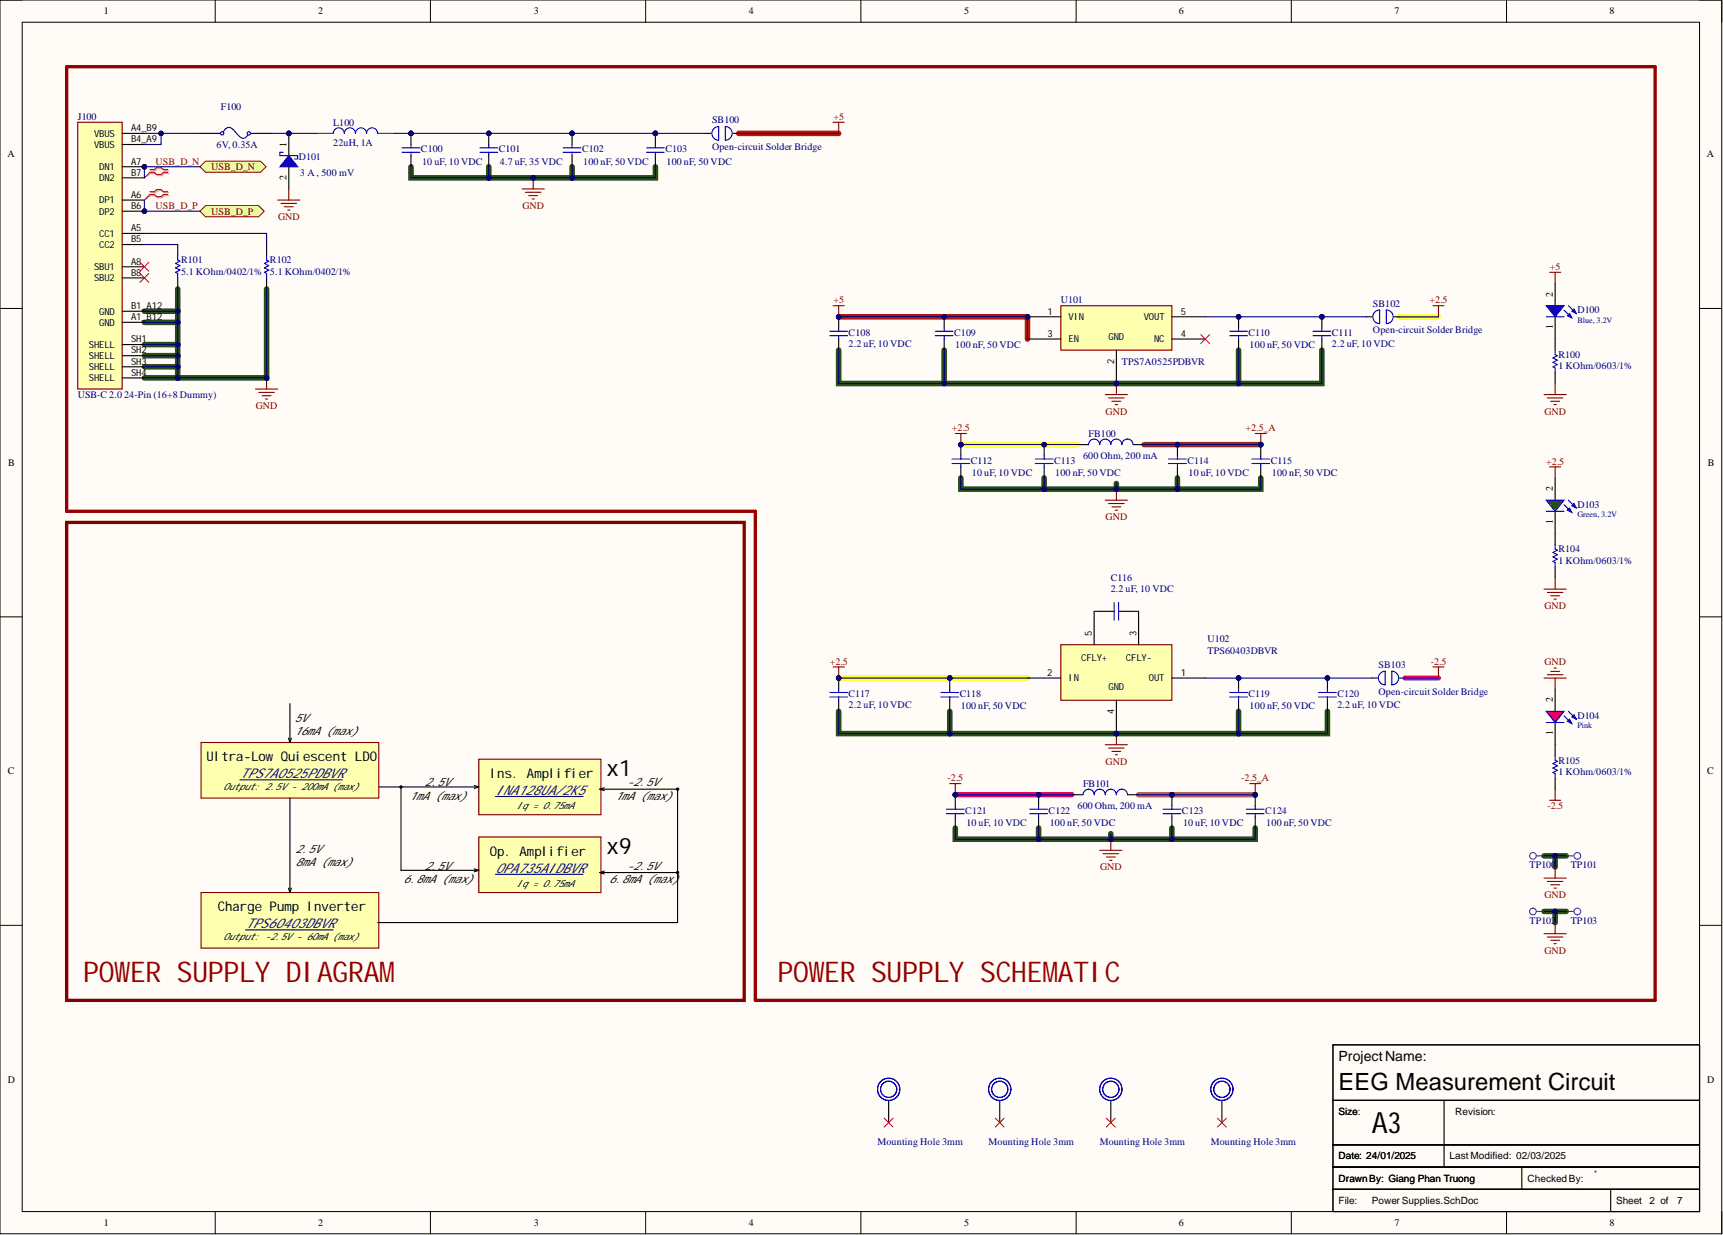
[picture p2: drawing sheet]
<svg xmlns="http://www.w3.org/2000/svg" width="393mm" height="282mm" viewBox="0 0 393 282" stroke-linecap="round" stroke-linejoin="round" font-family="sans-serif">
<defs><g id="words">
<text font-size="6.7" x="313.2" y="258.6">A3</text>
<g font-size="6.5" fill="#980000">
<text x="19" y="224.2">POWER SUPPLY DIAGRAM</text>
<text x="177.5" y="224.2">POWER SUPPLY SCHEMATIC</text>
</g>
<text font-size="5.4" x="305.6" y="248.7">EEG Measurement Circuit</text>
<g font-size="5.2">
<text x="138.5" y="177.1">x1</text>
<text x="138.5" y="194.8">x9</text>
</g>
<text font-size="3.2" x="305.6" y="242.1">Project Name:</text>
<g font-size="3">
<text x="47.2" y="173.8">Ultra-Low Quiescent LDO</text>
<text x="111.8" y="177.6">Ins. Amplifier</text>
<text x="111.8" y="195.3">Op. Amplifier</text>
<text x="49.7" y="208">Charge Pump Inverter</text>
</g>
<g font-size="3" fill="#000080">
<text x="54.8" y="177.6">TPS7A0525PDBVR</text>
<text x="113.1" y="181.4">INA128UA/2K5</text>
<text x="113.1" y="199.1">OPA735AIDBVR</text>
<text x="56" y="211.8">TPS60403DBVR</text>
</g>
<g font-size="2.6">
<text x="67.2" y="164.7">5V</text>
<text x="67.2" y="167.8">16mA (max)</text>
<text x="97" y="179.4">2.5V</text>
<text x="143.1" y="179.4">-2.5V</text>
<text x="93.5" y="182.5">1mA (max)</text>
<text x="140.4" y="182.5">1mA (max)</text>
<text x="67.5" y="194.7">2.5V</text>
<text x="67.5" y="197.7">8mA (max)</text>
<text x="92.1" y="201.5">6.8mA (max)</text>
<text x="97" y="198.5">2.5V</text>
<text x="139.1" y="201.5">6.8mA (max)</text>
<text x="143.1" y="198.5">-2.5V</text>
</g>
<g font-size="2.3">
<text x="23.7" y="3.3">1</text>
<text x="72.6" y="3.3">2</text>
<text x="121.9" y="3.3">3</text>
<text x="170.9" y="3.3">4</text>
<text x="220.1" y="3.3">5</text>
<text x="269.1" y="3.3">6</text>
<text x="318.3" y="3.3">7</text>
<text x="367.4" y="3.3">8</text>
<text x="1.7" y="35.9">A</text>
<text x="65.4" y="33.5" transform="rotate(-90 65.4 33.5)">1</text>
<text x="389.7" y="35.9">A</text>
<text x="65.4" y="41.1" transform="rotate(-90 65.4 41.1)">2</text>
<text x="354.5" y="67.7" transform="rotate(-90 354.5 67.7)">2</text>
<text x="354.5" y="75.2" transform="rotate(-90 354.5 75.2)">1</text>
<text x="1.9" y="106.4">B</text>
<text x="389.8" y="106.4">B</text>
<text x="354.5" y="112.1" transform="rotate(-90 354.5 112.1)">2</text>
<text x="354.5" y="119.6" transform="rotate(-90 354.5 119.6)">1</text>
<text x="354.5" y="160.3" transform="rotate(-90 354.5 160.3)">2</text>
<text x="354.5" y="167.8" transform="rotate(-90 354.5 167.8)">1</text>
<text x="1.8" y="176.7">C</text>
<text x="389.8" y="176.7">C</text>
<text x="1.8" y="247.2">D</text>
<text x="389.8" y="247.2">D</text>
<text x="305.6" y="254.5">Size:</text>
<text x="305.6" y="254.5">Size</text>
<text x="332.2" y="254.5">Revision:</text>
<text x="305.6" y="269.7">DrawnBy: Giang Phan Truong</text>
<text x="305.6" y="264.6">Date: 24/01/2025</text>
<text x="330.9" y="264.6">LastModified: 02/03/2025</text>
<text x="348.7" y="269.7">Checked By:</text>
<text x="305.6" y="274.7">File:</text>
<text x="313.2" y="274.7">Power Supplies.SchDoc</text>
<text x="369" y="274.7">Sheet</text>
<text x="376.6" y="274.7">2 of</text>
<text x="382.9" y="274.7">7</text>
<text x="23.7" y="279.8">1</text>
<text x="72.6" y="279.8">2</text>
<text x="121.9" y="279.8">3</text>
<text x="170.9" y="279.8">4</text>
<text x="220.1" y="279.8">5</text>
<text x="269.1" y="279.8">6</text>
<text x="318.3" y="279.8">7</text>
<text x="367.4" y="279.8">8</text>
</g>
<g font-size="2.3" fill="#000080">
<text x="17.8" y="27.4">J100</text>
<text x="50.4" y="25.1">F100</text>
<text x="76.1" y="28.7">L100</text>
<text x="162.6" y="28.2">SB100</text>
<text x="49.4" y="33.7">6V, 0.35A</text>
<text x="76.1" y="33.2">22uH, 1A</text>
<text x="96.1" y="34.8">C100</text>
<text x="113.9" y="34.8">C101</text>
<text x="132.9" y="34.8">C102</text>
<text x="151.9" y="34.8">C103</text>
<text x="162.6" y="34.3">Open-circuit Solder Bridge</text>
<text x="68.2" y="36.5">D101</text>
<text x="68.5" y="40.1">3 A , 500 mV</text>
<text x="96.4" y="37.5">10 uF, 10 VDC</text>
<text x="114.1" y="37.5">4.7 uF, 35 VDC</text>
<text x="133.1" y="37.5">100 nF, 50 VDC</text>
<text x="152.2" y="37.5">100 nF, 50 VDC</text>
<text x="41.3" y="62.7">5.1 KOhm/0402/1%</text>
<text x="41.3" y="60.1">R101</text>
<text x="61.6" y="62.7">5.1 KOhm/0402/1%</text>
<text x="61.6" y="60.1">R102</text>
<text x="242.2" y="69.3">U101</text>
<text x="313.4" y="70">SB102</text>
<text x="360.1" y="71.5">D100</text>
<text x="193.7" y="76.6">C108</text>
<text x="217.8" y="76.6">C109</text>
<text x="285" y="76.6">C110</text>
<text x="304.1" y="76.6">C111</text>
<text x="313.4" y="76.1">Open-circuit Solder Bridge</text>
<text x="193.7" y="79.2">2.2 uF, 10 VDC</text>
<text x="218.1" y="79.4">100 nF, 50 VDC</text>
<text x="256.1" y="83.2">TPS7A0525PDBVR</text>
<text x="285.3" y="79.4">100 nF, 50 VDC</text>
<text x="304.1" y="79.2">2.2 uF, 10 VDC</text>
<text x="355.8" y="81.7">R100</text>
<text x="355.8" y="84.2">1 KOhm/0603/1%</text>
<text x="17.8" y="90.8">USB-C 2.0</text>
<text x="28.3" y="90.8">24-Pin (16+8 Dummy)</text>
<text x="248.5" y="99.7">FB100</text>
<text x="221.6" y="105.8">C112</text>
<text x="240.7" y="105.8">C113</text>
<text x="247.2" y="104.8">600 Ohm, 200 mA</text>
<text x="271.1" y="105.8">C114</text>
<text x="290.1" y="105.8">C115</text>
<text x="221.9" y="108.6">10 uF, 10 VDC</text>
<text x="240.9" y="108.6">100 nF, 50 VDC</text>
<text x="271.3" y="108.6">10 uF, 10 VDC</text>
<text x="290.4" y="108.6">100 nF, 50 VDC</text>
<text x="360.1" y="115.9">D103</text>
<text x="355.8" y="128.6">1 KOhm/0603/1%</text>
<text x="355.8" y="126.1">R104</text>
<text x="253.6" y="135.2">2.2 uF, 10 VDC</text>
<text x="253.6" y="132.7">C116</text>
<text x="275.7" y="149.2">TPS60403DBVR</text>
<text x="275.7" y="146.6">U102</text>
<text x="314.7" y="152.5">SB103</text>
<text x="193.7" y="161.6">2.2 uF, 10 VDC</text>
<text x="193.7" y="159.1">C117</text>
<text x="219.1" y="159.1">C118</text>
<text x="219.4" y="161.9">100 nF, 50 VDC</text>
<text x="285" y="159.1">C119</text>
<text x="285.3" y="161.9">100 nF, 50 VDC</text>
<text x="305.3" y="161.6">2.2 uF, 10 VDC</text>
<text x="305.3" y="159.1">C120</text>
<text x="314.7" y="158.6">Open-circuit Solder Bridge</text>
<text x="360.1" y="164.1">D104</text>
<text x="247.2" y="179.6">FB101</text>
<text x="355.8" y="176.8">1 KOhm/0603/1%</text>
<text x="355.8" y="174.3">R105</text>
<text x="220.4" y="185.7">C121</text>
<text x="239.4" y="185.7">C122</text>
<text x="246" y="184.7">600 Ohm, 200 mA</text>
<text x="269.8" y="185.7">C123</text>
<text x="288.8" y="185.7">C124</text>
<text x="220.6" y="188.5">10 uF, 10 VDC</text>
<text x="239.6" y="188.5">100 nF, 50 VDC</text>
<text x="270.1" y="188.5">10 uF, 10 VDC</text>
<text x="289.1" y="188.5">100 nF, 50 VDC</text>
<text x="349.2" y="198.1">TP100</text>
<text x="358.6" y="198.1">TP101</text>
<text x="349.2" y="210.8">TP102</text>
<text x="358.6" y="210.8">TP103</text>
<text x="200.3" y="261.3">Mounting Hole 3mm</text>
<text x="225.7" y="261.3">Mounting Hole 3mm</text>
<text x="251.1" y="261.3">Mounting Hole 3mm</text>
<text x="276.4" y="261.3">Mounting Hole 3mm</text>
</g>
<g font-size="2.3" fill="#800000">
<text x="190.3" y="27.4">+5</text>
<text x="35.5" y="37.5">USB_D_N</text>
<text x="48.2" y="38.8">USB_D_N</text>
<text x="35.5" y="47.7">USB_D_P</text>
<text x="119.3" y="47.7">GND</text>
<text x="48.2" y="49">USB_D_P</text>
<text x="63.5" y="50.2">GND</text>
<text x="353.8" y="61.6">+5</text>
<text x="190.3" y="69.3">+5</text>
<text x="326.4" y="69.3">+2.5</text>
<text x="58.4" y="93.4">GND</text>
<text x="252.4" y="94.6">GND</text>
<text x="352.6" y="94.6">GND</text>
<text x="217.3" y="98.4">+2.5</text>
<text x="284.4" y="98.4">+2.5_A</text>
<text x="353" y="106">+2.5</text>
<text x="252.4" y="118.7">GND</text>
<text x="352.6" y="139">GND</text>
<text x="189.4" y="151.7">+2.5</text>
<text x="326.6" y="151.7">-2.5</text>
<text x="352.6" y="151.7">GND</text>
<text x="216.3" y="178.3">-2.5</text>
<text x="252.4" y="174.5">GND</text>
<text x="283.3" y="178.3">-2.5_A</text>
<text x="353.2" y="184.7">-2.5</text>
<text x="251.1" y="198.6">GND</text>
<text x="352.6" y="205">GND</text>
<text x="352.6" y="217.7">GND</text>
</g>
<g font-size="2.2">
<text x="29.9" y="29.9">A4_B9</text>
<text x="21.5" y="31.2">VBUS</text>
<text x="21.5" y="33.7">VBUS</text>
<text x="29.9" y="32.5">B4_A9</text>
<text x="22.7" y="38.8">DN1</text>
<text x="22.7" y="41.4">DN2</text>
<text x="29.9" y="37.5">A7</text>
<text x="29.9" y="40.1">B7</text>
<text x="22.7" y="46.4">DP1</text>
<text x="29.9" y="45.2">A6</text>
<text x="29.9" y="47.7">B6</text>
<text x="22.7" y="49">DP2</text>
<text x="29.9" y="52.8">A5</text>
<text x="22.7" y="54">CC1</text>
<text x="22.7" y="56.6">CC2</text>
<text x="29.9" y="55.3">B5</text>
<text x="21.5" y="61.6">SBU1</text>
<text x="21.5" y="64.2">SBU2</text>
<text x="29.9" y="60.4">A8</text>
<text x="29.9" y="62.9">B8</text>
<text x="22.7" y="71.8">GND</text>
<text x="29.9" y="70.5">B1_A12</text>
<text x="239.1" y="71.8">1</text>
<text x="269.6" y="71.8">5</text>
<text x="22.7" y="74.3">GND</text>
<text x="29.9" y="73.1">A1_B12</text>
<text x="239.1" y="76.9">3</text>
<text x="244" y="73.1">VIN</text>
<text x="253.1" y="77.6">GND</text>
<text x="261.1" y="73.1">VOUT</text>
<text x="269.6" y="76.9">4</text>
<text x="20.3" y="79.4">SHELL</text>
<text x="20.3" y="81.9">SHELL</text>
<text x="29.9" y="78.1">SH1</text>
<text x="29.9" y="80.7">SH2</text>
<text x="29.9" y="83.2">SH3</text>
<text x="244" y="78.1">EN</text>
<text x="254.3" y="83" transform="rotate(-90 254.3 83)">2</text>
<text x="263.5" y="78.1">NC</text>
<text x="20.3" y="84.5">SHELL</text>
<text x="20.3" y="87">SHELL</text>
<text x="29.9" y="85.7">SH4</text>
<text x="249.3" y="145.1" transform="rotate(-90 249.3 145.1)">5</text>
<text x="259.4" y="145.1" transform="rotate(-90 259.4 145.1)">3</text>
<text x="239" y="154.2">2</text>
<text x="244" y="155.5">IN</text>
<text x="246.8" y="150.9">CFLY+</text>
<text x="257.1" y="150.9">CFLY-</text>
<text x="262.3" y="155.5">OUT</text>
<text x="269.6" y="154.2">1</text>
<text x="253.1" y="157.5">GND</text>
<text x="254.3" y="163" transform="rotate(-90 254.3 163)">4</text>
<text x="51" y="180.4">Output: 2.5V - 200mA (max)</text>
<text x="117.9" y="184.7">Iq = 0.75mA</text>
<text x="117.9" y="202.4">Iq = 0.75mA</text>
<text x="51" y="214.6">Output: -2.5V - 60mA (max)</text>
</g>
<g font-size="1.9" fill="#000080">
<text x="360.1" y="73.7">Blue, 3.2V</text>
<text x="360.1" y="118.1">Green, 3.2V</text>
<text x="360.1" y="166.3">Pink</text>
</g>
<text font-size="1.8" x="363.9" y="268.5">*</text>
</g></defs>
<path d="M0 0h393.1v281.6h-393.1z" fill-rule="evenodd" fill="#fffcf8"/>
<path d="M0 0h393.1v281.6h-393.1z" fill="none" stroke="#000" stroke-width=".23"/>
<path d="M5.1 5.1h382.9v271.4h-382.9z" fill-rule="evenodd" fill="#fffcf8"/>
<g fill="none" stroke="#000" stroke-width=".23">
<path d="M0 0h5.1M5.1 5.1h382.9v271.4h-382.9zM49.1 0v5.1M98.3 0v5.1M147.4 0v5.1M196.5 0v5.1M245.7 0v5.1M294.8 0v5.1M343.9 0v5.1M388 0h5.1v5.1M0 70.4h5.1M388 70.4h5.1"/>
<path d="M0 140.8h5.1M388 140.8h5.1M0 211.2h5.1M388 211.2h5.1M49.1 276.5v5.1M98.3 276.5v5.1M147.4 276.5v5.1M196.5 276.5v5.1M245.7 276.5v5.1M294.8 276.5v5.1M343.9 276.5v5.1M393.1 276.5v5.1"/>
</g>
<g fill="none" stroke="#274e13" stroke-width="1.3">
<path d="M93.8 38.1v2.5h55.8v-2.5M111.6 38.1v2.5M130.6 38.1v2.5M33 71h7.6M33 73.6h7.6M33 78.6h7.6M40.6 66v20.3M60.9 66v20.3h-27.9M191.5 79.9v7.6h110.3v-7.6M215.6 79.9v7.6M282.8 79.9v7.6M33 81.2h7.6"/>
<path d="M33 83.7h7.6M219.4 109.1v2.5h68.4v-2.5M238.4 109.1v2.5M254.9 110.4v1.2M268.8 109.1v2.5M191.5 162.4v5h111.5v-5M216.8 162.4v5M282.8 162.4v5M218.1 189v2.5h68.5v-2.5M237.1 189v2.5M253.6 190.3v1.2M267.5 189v2.5"/>
<path d="M352.5 195.3h5.1M355 195.3v2.6M352.5 208h5.1M355 208v2.6"/>
</g>
<path d="M168.6 30.4h22.9M191.5 72.3h43.1v5.1" fill="none" stroke="#f00" stroke-width="1.3"/>
<path d="M319.5 72.3h8.9M219.4 101.5h26.6M191.5 154.8h43.1" fill="none" stroke="#ff0" stroke-width="1.3"/>
<path d="M320.8 154.8h7.6M218.1 181.4h26.6" fill="none" stroke="#f0f" stroke-width="1.3"/>
<path d="M261.2 101.5h26.6" fill="none" stroke="#7f6000" stroke-width="1.3"/>
<path d="M259.9 181.4h26.7" fill="none" stroke="#a64d79" stroke-width="1.3"/>
<path d="M304.3 238.5h83.7v38h-83.7zM304.3 251.2h83.7M329.7 251.2v15.2M304.3 271.4h83.7M304.3 266.4h83.7M304.3 261.3h83.7M347.4 266.4v5M367.7 271.4v5.1" fill="none" stroke="#000" stroke-width=".25"/>
<circle cx="33" cy="38.1" r=".51" fill="#000080"/>
<circle cx="33" cy="38.1" r=".51" fill="none" stroke="#000080" stroke-width=".23"/>
<circle cx="33" cy="48.2" r=".51" fill="#000080"/>
<circle cx="33" cy="48.2" r=".51" fill="none" stroke="#000080" stroke-width=".23"/>
<path d="M17.8 27.9h10.1v60.9h-10.1z" fill-rule="evenodd" fill="#ffffb0"/>
<path d="M17.8 27.9h10.1v60.9h-10.1z" fill="none" stroke="#800000" stroke-width=".25"/>
<path d="M27.9 38.1h5.1M27.9 53.3h5.1M27.9 45.7h5.1" fill="none" stroke="#000" stroke-width=".25"/>
<circle cx="33" cy="38.1" r=".51" fill="#000080"/>
<circle cx="33" cy="38.1" r=".51" fill="none" stroke="#000080" stroke-width=".23"/>
<path d="M27.9 30.4h5.1M27.9 33h5.1M27.9 55.8h5.1M27.9 48.2h5.1M27.9 60.9h5.1" fill="none" stroke="#000" stroke-width=".25"/>
<circle cx="33" cy="48.2" r=".51" fill="#000080"/>
<circle cx="33" cy="48.2" r=".51" fill="none" stroke="#000080" stroke-width=".23"/>
<path d="M27.9 40.6h5.1M27.9 63.4h5.1M27.9 73.6h5.1M27.9 71h5.1M27.9 78.6h5.1M27.9 81.2h5.1M27.9 83.7h5.1M27.9 86.3h5.1" fill="none" stroke="#000" stroke-width=".25"/>
<circle cx="234.6" cy="72.3" r=".51" fill="#000080"/>
<circle cx="234.6" cy="72.3" r=".51" fill="none" stroke="#000080" stroke-width=".23"/>
<circle cx="254.9" cy="87.5" r=".51" fill="#000080"/>
<circle cx="254.9" cy="87.5" r=".51" fill="none" stroke="#000080" stroke-width=".23"/>
<path d="M242.2 69.8h25.3v10.1h-25.3z" fill-rule="evenodd" fill="#ffffb0"/>
<path d="M242.2 69.8h25.3v10.1h-25.3z" fill="none" stroke="#980000" stroke-width=".25"/>
<path d="M234.6 72.3h7.6" fill="none" stroke="#000" stroke-width=".25"/>
<circle cx="234.6" cy="72.3" r=".51" fill="#000080"/>
<circle cx="234.6" cy="72.3" r=".51" fill="none" stroke="#000080" stroke-width=".23"/>
<path d="M254.9 79.9v7.6" fill="none" stroke="#000" stroke-width=".25"/>
<circle cx="254.9" cy="87.5" r=".51" fill="#000080"/>
<circle cx="254.9" cy="87.5" r=".51" fill="none" stroke="#000080" stroke-width=".23"/>
<path d="M234.6 77.4h7.6M267.5 77.4h7.6M267.5 72.3h7.6" fill="none" stroke="#000" stroke-width=".25"/>
<circle cx="254.9" cy="167.4" r=".51" fill="#000080"/>
<circle cx="254.9" cy="167.4" r=".51" fill="none" stroke="#000080" stroke-width=".23"/>
<path d="M242.2 147.1h25.3v12.7h-25.3z" fill-rule="evenodd" fill="#ffffb0"/>
<path d="M242.2 147.1h25.3v12.7h-25.3z" fill="none" stroke="#800000" stroke-width=".25"/>
<path d="M249.8 139.5v7.6M259.9 139.5v7.6M234.6 154.8h7.6M254.9 159.8v7.6M267.5 154.8h7.6" fill="none" stroke="#000" stroke-width=".25"/>
<circle cx="254.9" cy="167.4" r=".51" fill="#000080"/>
<circle cx="254.9" cy="167.4" r=".51" fill="none" stroke="#000080" stroke-width=".23"/>
<path d="M46.9 36.8h12.6l1.2 1.3-1.2 1.2h-12.6l-1.3-1.2z" fill-rule="evenodd" fill="#ffff80"/>
<path d="M46.9 36.8h12.6l1.2 1.3-1.2 1.2h-12.6l-1.3-1.2z" fill="none" stroke="#800000" stroke-width=".23"/>
<path d="M46.9 46.9h12.1l1.3 1.3-1.3 1.3h-12.1l-1.3-1.3z" fill-rule="evenodd" fill="#ffff80"/>
<path d="M46.9 46.9h12.1l1.3 1.3-1.3 1.3h-12.1l-1.3-1.3z" fill="none" stroke="#800000" stroke-width=".23"/>
<path d="M34.5 38.9h1l.5-.5h1l.5 .5h1M34.5 39.6h1l.5 .5h1l.5-.5h1M34.5 44h1l.5-.5h1l.5 .5h1M34.5 44.7h1l.5 .5h1l.5-.5h1" fill="none" stroke="#d0a19e" stroke-width=".25"/>
<path d="M34.5 39.6l-1.5 1M34.5 44.7l-1.5 1" fill="none" stroke="#d0a19e" stroke-width=".23"/>
<path d="M34.2 38.7h1l.6-.5h1l.5 .5h1M34.2 39.3h1l.6 .5h1l.5-.5h1M34.2 43.8h1l.6-.5h1l.5 .5h1M34.2 44.4h1l.6 .5h1l.5-.5h1" fill="none" stroke="#f00" stroke-width=".25"/>
<path d="M34.2 39.3l-1.2 1.3M32 59.9l2 2M34 59.9l-2 2M34.2 44.4l-1.2 1.3M32 62.4l2 2M34 62.4l-2 2" fill="none" stroke="#f00" stroke-width=".23"/>
<path d="M40.6 55.8v2.6M60.9 55.8v2.6M40.6 63.4v2.6M60.9 63.4v2.6" fill="none" stroke="#000" stroke-width=".25"/>
<path d="M76.1 30.4a1.27 1.27 0 0 1 1.2-1.2 1.27 1.27 0 0 1 1.3 1.2 1.27 1.27 0 0 1 1.3-1.2 1.27 1.27 0 0 1 1.2 1.2 1.27 1.27 0 0 1 1.3-1.2 1.27 1.27 0 0 1 1.3 1.2 1.27 1.27 0 0 1 1.3-1.2 1.27 1.27 0 0 1 1.2 1.2M40.6 58.4v1l.5 .2-1 .5 1 .5-1 .5 1 .5-1 .6 .5 .2v1M60.9 58.4v1l.5 .2-1 .5 1 .5-1 .5 1 .5-1 .6 .5 .2v1" fill="none" stroke="#00f" stroke-width=".25"/>
<path d="M72.3 30.4h3.8M86.2 30.4h3.8" fill="none" stroke="#333f48" stroke-width=".25"/>
<circle cx="111.6" cy="30.4" r=".51" fill="#000080"/>
<circle cx="111.6" cy="30.4" r=".51" fill="none" stroke="#000080" stroke-width=".23"/>
<path d="M111.6 30.4v2.6" fill="none" stroke="#000" stroke-width=".25"/>
<circle cx="111.6" cy="30.4" r=".51" fill="#000080"/>
<circle cx="111.6" cy="30.4" r=".51" fill="none" stroke="#000080" stroke-width=".23"/>
<path d="M111.6 35.5v2.6" fill="none" stroke="#000" stroke-width=".25"/>
<path d="M109.6 33.7h4M109.6 34.8h4M111.6 33v.7M111.6 34.8v.7" fill="none" stroke="#00f" stroke-width=".25"/>
<circle cx="130.6" cy="30.4" r=".51" fill="#000080"/>
<circle cx="130.6" cy="30.4" r=".51" fill="none" stroke="#000080" stroke-width=".23"/>
<path d="M130.6 30.4v2.6" fill="none" stroke="#000" stroke-width=".25"/>
<circle cx="130.6" cy="30.4" r=".51" fill="#000080"/>
<circle cx="130.6" cy="30.4" r=".51" fill="none" stroke="#000080" stroke-width=".23"/>
<path d="M130.6 35.5v2.6" fill="none" stroke="#000" stroke-width=".25"/>
<path d="M128.6 33.7h4M128.6 34.8h4M130.6 33v.7M130.6 34.8v.7" fill="none" stroke="#00f" stroke-width=".25"/>
<path d="M190.2 27.9h2.5M191.5 27.9v2.5M252.3 90.1h5.1M253.1 90.8h3.5M253.8 91.6h2.1M254.6 92.3h.5M254.9 87.5v2.6" fill="none" stroke="#800000" stroke-width=".25"/>
<path d="M274.1 76.4l2.1 2M276.2 76.4l-2.1 2" fill="none" stroke="#f00" stroke-width=".23"/>
<circle cx="254.9" cy="87.5" r=".51" fill="#000080"/>
<circle cx="254.9" cy="87.5" r=".51" fill="none" stroke="#000080" stroke-width=".23"/>
<path d="M311.9 72.3h1.3M318.3 72.3h1.2" fill="none" stroke="#000" stroke-width=".25"/>
<path d="M315 70.7a1.56 1.56 0 0 0-1.6 1.6 1.56 1.56 0 0 0 1.6 1.6v-3.1M316.4 70.7a1.56 1.56 0 0 1 1.6 1.6 1.56 1.56 0 0 1-1.5 1.6z" fill="none" stroke="#00f" stroke-width=".25"/>
<path d="M327.1 69.8h2.6M328.4 69.8v2.5" fill="none" stroke="#800000" stroke-width=".25"/>
<circle cx="191.5" cy="72.3" r=".51" fill="#000080"/>
<circle cx="191.5" cy="72.3" r=".51" fill="none" stroke="#000080" stroke-width=".23"/>
<path d="M191.5 72.3v2.5" fill="none" stroke="#000" stroke-width=".25"/>
<circle cx="191.5" cy="72.3" r=".51" fill="#000080"/>
<circle cx="191.5" cy="72.3" r=".51" fill="none" stroke="#000080" stroke-width=".23"/>
<path d="M191.5 77.4v2.5" fill="none" stroke="#000" stroke-width=".25"/>
<path d="M189.4 75.6h4.1M189.4 76.6h4.1M191.5 74.8v.8M191.5 76.6v.8" fill="none" stroke="#00f" stroke-width=".25"/>
<circle cx="301.8" cy="72.3" r=".51" fill="#000080"/>
<circle cx="301.8" cy="72.3" r=".51" fill="none" stroke="#000080" stroke-width=".23"/>
<path d="M301.8 72.3v2.5" fill="none" stroke="#000" stroke-width=".25"/>
<circle cx="301.8" cy="72.3" r=".51" fill="#000080"/>
<circle cx="301.8" cy="72.3" r=".51" fill="none" stroke="#000080" stroke-width=".23"/>
<path d="M301.8 77.4v2.5" fill="none" stroke="#000" stroke-width=".25"/>
<path d="M299.7 75.6h4.1M299.7 76.6h4.1M301.8 74.8v.8M301.8 76.6v.8" fill="none" stroke="#00f" stroke-width=".25"/>
<path d="M190.2 152.2h2.5M191.5 152.2v2.6" fill="none" stroke="#800000" stroke-width=".25"/>
<circle cx="191.5" cy="154.8" r=".51" fill="#000080"/>
<circle cx="191.5" cy="154.8" r=".51" fill="none" stroke="#000080" stroke-width=".23"/>
<path d="M327.1 152.2h2.6M328.4 152.2v2.6M252.3 170h5.1M253.1 170.7h3.5M253.8 171.5h2.1M254.6 172.3h.5M254.9 167.4v2.6" fill="none" stroke="#800000" stroke-width=".25"/>
<path d="M313.2 154.8h1.2M319.5 154.8h1.3" fill="none" stroke="#000" stroke-width=".25"/>
<path d="M316.2 153.2v3.1M316.2 153.2a1.56 1.56 0 0 0-1.5 1.6 1.56 1.56 0 0 0 1.5 1.5M317.7 153.2a1.56 1.56 0 0 1 1.6 1.5 1.56 1.56 0 0 1-1.6 1.6M317.7 153.2v3.1" fill="none" stroke="#00f" stroke-width=".25"/>
<circle cx="254.9" cy="167.4" r=".51" fill="#000080"/>
<circle cx="254.9" cy="167.4" r=".51" fill="none" stroke="#000080" stroke-width=".23"/>
<path d="M45.9 169.5h40.6v12.6h-40.6z" fill-rule="evenodd" fill="#ffffb0"/>
<path d="M45.9 169.5h40.6v12.6h-40.6z" fill="none" stroke="#800000" stroke-width=".25"/>
<path d="M54.8 178h23.3" fill="none" stroke="#000080" stroke-width=".25"/>
<path d="M45.9 203.7h40.6v12.7h-40.6z" fill-rule="evenodd" fill="#ffffb0"/>
<path d="M45.9 203.7h40.6v12.7h-40.6z" fill="none" stroke="#800000" stroke-width=".25"/>
<path d="M56 212.2h20.1" fill="none" stroke="#000080" stroke-width=".25"/>
<path d="M65.8 168.5l.4 1M66.2 160.6v8.9M66.5 168.5l-.3 1" fill="none" stroke="#000" stroke-width=".25"/>
<path d="M109.3 173.3h27.9v12.7h-27.9z" fill-rule="evenodd" fill="#ffffb0"/>
<path d="M109.3 173.3h27.9v12.7h-27.9z" fill="none" stroke="#800000" stroke-width=".25"/>
<path d="M113.1 181.8h20" fill="none" stroke="#000080" stroke-width=".25"/>
<path d="M109.3 191h27.9v12.7h-27.9z" fill-rule="evenodd" fill="#ffffb0"/>
<path d="M109.3 191h27.9v12.7h-27.9zM355 197.9v2.5M352.5 200.4h5.1M353.2 201.2h3.6M354 201.9h2M354.8 202.7h.5" fill="none" stroke="#800000" stroke-width=".25"/>
<path d="M113.1 199.5h20" fill="none" stroke="#000080" stroke-width=".25"/>
<g fill="none" stroke="#000" stroke-width=".25">
<path d="M355 64.7v5.1M355 72.3v7.6M355 85v2.5M86.5 179.6h22.8M91.5 179.6v19h17.8M108.3 179.3l1 .3M109.3 179.6l-1 .4M138 179.8l-1.1 .3M66.2 182.1v21.6M108.3 198.3l1 .3M109.3 198.6l-1 .4M136.9 180.1h17.8"/>
<path d="M136.9 180.1l1.1 .4M136.9 199.1h17.8M136.9 199.1l1.1 .4M138 198.8l-1.1 .3M65.8 202.7l.4 1M66.5 202.7l-.3 1M86.2 210.6h68.5M202.9 251.2v5M228.2 251.2v5M253.6 251.2v5M278.9 251.2v5"/>
<circle cx="91.5" cy="179.6" r=".26"/>
<circle cx="154.7" cy="180.1" r=".26"/>
<circle cx="154.7" cy="199.1" r=".26"/>
</g>
<g fill="#000">
<circle cx="91.5" cy="179.6" r=".26"/>
<circle cx="154.7" cy="180.1" r=".26"/>
<circle cx="154.7" cy="199.1" r=".26"/>
</g>
<path d="M15.2 119.2h154.7v109.1h-154.7z" fill="none" stroke="#800000" stroke-width=".76"/>
<path d="M15.2 15.2h362.6v213.1h-205.4v-111.6h-157.2z" fill="none" stroke="#980000" stroke-width=".76"/>
<path d="M351.2 195.3h1.3" fill="none" stroke="#333f48" stroke-width=".25"/>
<g fill="none" stroke="#0077c8" stroke-width=".25">
<path d="M350.7 195.3h.5"/>
<circle cx="350" cy="195.3" r=".76"/>
</g>
<g fill="none" stroke="#00f" stroke-width=".25">
<path d="M355 79.9v1l.5 .3-1 .5 1 .5-1 .5 1 .5-1 .5 .5 .3v1"/>
<circle cx="202.9" cy="248.6" r="1.86"/>
<circle cx="202.9" cy="248.6" r="2.54"/>
<circle cx="228.2" cy="248.6" r="1.86"/>
<circle cx="228.2" cy="248.6" r="2.54"/>
<circle cx="253.6" cy="248.6" r="1.86"/>
<circle cx="253.6" cy="248.6" r="2.54"/>
<circle cx="278.9" cy="248.6" r="1.86"/>
<circle cx="279" cy="248.6" r="2.54"/>
<circle cx="279" cy="248.6" r="1.86"/>
</g>
<path d="M201.9 255.2l2 2M203.9 255.2l-2 2M227.2 255.2l2 2M229.2 255.2l-2 2M252.6 255.2l2 2M254.6 255.2l-2 2M277.9 255.2l2.1 2M280 255.2l-2.1 2" fill="none" stroke="#f00" stroke-width=".23"/>
<path d="M353 69.8h4.1l-2.1 2.5z" fill="#00f"/>
<path d="M353 69.8h4.1l-2.1 2.5zM353 72.3h4.1M357.1 70.8l1.7 1.8M358.1 69.8l1.7 1.7" fill="none" stroke="#00f" stroke-width=".25"/>
<path d="M359.3 70.5l.5 1-1-.5z" fill="#00f"/>
<path d="M359.3 70.5l.5 1-1-.5z" fill="none" stroke="#00f" stroke-width=".25"/>
<path d="M358.3 71.5l.5 1.1-1-.6z" fill="#00f"/>
<path d="M358.3 71.5l.5 1.1-1-.6zM355 124.3v1l.5 .3-1 .5 1 .5-1 .5 1 .5-1 .5 .5 .3v1" fill="none" stroke="#00f" stroke-width=".25"/>
<g fill="none" stroke="#800000" stroke-width=".25">
<path d="M353.8 62.2h2.5M355 62.2v2.5M352.5 90.1h5.1M353.2 90.8h3.6M354 91.6h2M354.8 92.3h.5M355 87.5v2.6M353.8 106.6h2.5M355 106.6v2.5M352.5 134.5h5.1M353.2 135.2h3.6M354 136h2"/>
<path d="M354.8 136.7h.5M355 131.9v2.6"/>
</g>
<path d="M355 109.1v5.1M355 116.7v7.6M355 129.4v2.5" fill="none" stroke="#000" stroke-width=".25"/>
<path d="M353 114.2h4.1l-2.1 2.5z" fill="#0f0"/>
<path d="M353 114.2h4.1l-2.1 2.5zM353 116.7h4.1M357.1 115.2l1.7 1.8M358.1 114.2l1.7 1.7" fill="none" stroke="#00f" stroke-width=".25"/>
<path d="M359.3 114.9l.5 1-1-.5z" fill="#00f"/>
<path d="M359.3 114.9l.5 1-1-.5z" fill="none" stroke="#00f" stroke-width=".25"/>
<path d="M358.3 115.9l.5 1.1-1-.6z" fill="#00f"/>
<path d="M358.3 115.9l.5 1.1-1-.6z" fill="none" stroke="#00f" stroke-width=".25"/>
<path d="M355 157.3v5.1M355 164.9v5.1" fill="none" stroke="#000" stroke-width=".25"/>
<path d="M353 162.4h4.1l-2.1 2.5z" fill="#f0f"/>
<path d="M353 162.4h4.1l-2.1 2.5zM353 164.9h4.1M357.1 163.4l1.7 1.8M358.1 162.4l1.7 1.7" fill="none" stroke="#00f" stroke-width=".25"/>
<path d="M359.3 163.1l.5 1-1-.5z" fill="#00f"/>
<path d="M359.3 163.1l.5 1-1-.5z" fill="none" stroke="#00f" stroke-width=".25"/>
<path d="M358.3 164.1l.5 1.1-1-.6z" fill="#00f"/>
<path d="M358.3 164.1l.5 1.1-1-.6z" fill="none" stroke="#00f" stroke-width=".25"/>
<path d="M357.6 195.3h1.2" fill="none" stroke="#333f48" stroke-width=".25"/>
<g fill="none" stroke="#0077c8" stroke-width=".25">
<path d="M358.8 195.3h.5"/>
<circle cx="360.1" cy="195.3" r=".76"/>
</g>
<circle cx="215.6" cy="72.3" r=".51" fill="#000080"/>
<circle cx="215.6" cy="72.3" r=".51" fill="none" stroke="#000080" stroke-width=".23"/>
<path d="M215.6 72.3v2.5" fill="none" stroke="#000" stroke-width=".25"/>
<circle cx="215.6" cy="72.3" r=".51" fill="#000080"/>
<circle cx="215.6" cy="72.3" r=".51" fill="none" stroke="#000080" stroke-width=".23"/>
<path d="M215.6 77.4v2.5" fill="none" stroke="#000" stroke-width=".25"/>
<path d="M213.5 75.6h4.1M213.5 76.6h4.1M215.6 74.8v.8M215.6 76.6v.8" fill="none" stroke="#00f" stroke-width=".25"/>
<circle cx="282.8" cy="72.3" r=".51" fill="#000080"/>
<circle cx="282.8" cy="72.3" r=".51" fill="none" stroke="#000080" stroke-width=".23"/>
<path d="M282.8 72.3v2.5" fill="none" stroke="#000" stroke-width=".25"/>
<circle cx="282.8" cy="72.3" r=".51" fill="#000080"/>
<circle cx="282.8" cy="72.3" r=".51" fill="none" stroke="#000080" stroke-width=".23"/>
<path d="M282.8 77.4v2.5" fill="none" stroke="#000" stroke-width=".25"/>
<path d="M280.7 75.6h4.1M280.7 76.6h4.1M282.8 74.8v.8M282.8 76.6v.8" fill="none" stroke="#00f" stroke-width=".25"/>
<circle cx="216.8" cy="154.8" r=".51" fill="#000080"/>
<circle cx="216.8" cy="154.8" r=".51" fill="none" stroke="#000080" stroke-width=".23"/>
<path d="M216.8 154.8v2.5" fill="none" stroke="#000" stroke-width=".25"/>
<circle cx="216.8" cy="154.8" r=".51" fill="#000080"/>
<circle cx="216.8" cy="154.8" r=".51" fill="none" stroke="#000080" stroke-width=".23"/>
<path d="M216.8 159.8v2.6" fill="none" stroke="#000" stroke-width=".25"/>
<path d="M214.8 158h4M214.8 159.1h4M216.8 157.3v.7M216.8 159.1v.7" fill="none" stroke="#00f" stroke-width=".25"/>
<circle cx="282.8" cy="154.8" r=".51" fill="#000080"/>
<circle cx="282.8" cy="154.8" r=".51" fill="none" stroke="#000080" stroke-width=".23"/>
<path d="M282.8 154.8v2.5" fill="none" stroke="#000" stroke-width=".25"/>
<circle cx="282.8" cy="154.8" r=".51" fill="#000080"/>
<circle cx="282.8" cy="154.8" r=".51" fill="none" stroke="#000080" stroke-width=".23"/>
<path d="M282.8 159.8v2.6M355 170v2.5M355 177.6v2.5" fill="none" stroke="#000" stroke-width=".25"/>
<path d="M280.7 158h4.1M280.7 159.1h4.1M282.8 157.3v.7M282.8 159.1v.7M355 172.5v1l.5 .3-1 .5 1 .5-1 .5 1 .5-1 .5 .5 .3v1" fill="none" stroke="#00f" stroke-width=".25"/>
<path d="M218.1 98.9h2.5M219.4 98.9v2.6M352.5 154.8h5.1M353.2 154h3.6M354 153.2h2M354.8 152.5h.5M355 154.8v2.5M353.8 182.7h2.5M355 180.1v2.6" fill="none" stroke="#800000" stroke-width=".25"/>
<circle cx="219.4" cy="101.5" r=".51" fill="#000080"/>
<circle cx="219.4" cy="101.5" r=".51" fill="none" stroke="#000080" stroke-width=".23"/>
<path d="M246 101.5h2.5M258.7 101.5h2.5" fill="none" stroke="#000" stroke-width=".25"/>
<path d="M248.5 101.5a1.27 1.27 0 0 1 1.3-1.3 1.27 1.27 0 0 1 1.3 1.3 1.27 1.27 0 0 1 1.2-1.3 1.27 1.27 0 0 1 1.3 1.3 1.27 1.27 0 0 1 1.3-1.3 1.27 1.27 0 0 1 1.2 1.3 1.27 1.27 0 0 1 1.3-1.3 1.27 1.27 0 0 1 1.3 1.3" fill="none" stroke="#00f" stroke-width=".25"/>
<circle cx="219.4" cy="101.5" r=".51" fill="#000080"/>
<circle cx="219.4" cy="101.5" r=".51" fill="none" stroke="#000080" stroke-width=".23"/>
<path d="M219.4 101.5v2.5" fill="none" stroke="#000" stroke-width=".25"/>
<circle cx="219.4" cy="101.5" r=".51" fill="#000080"/>
<circle cx="219.4" cy="101.5" r=".51" fill="none" stroke="#000080" stroke-width=".23"/>
<path d="M219.4 106.6v2.5" fill="none" stroke="#000" stroke-width=".25"/>
<path d="M217.3 104.8h4.1M217.3 105.8h4.1M219.4 104v.8M219.4 105.8v.8" fill="none" stroke="#00f" stroke-width=".25"/>
<circle cx="238.4" cy="101.5" r=".51" fill="#000080"/>
<circle cx="238.4" cy="101.5" r=".51" fill="none" stroke="#000080" stroke-width=".23"/>
<path d="M238.4 101.5v2.5" fill="none" stroke="#000" stroke-width=".25"/>
<circle cx="238.4" cy="101.5" r=".51" fill="#000080"/>
<circle cx="238.4" cy="101.5" r=".51" fill="none" stroke="#000080" stroke-width=".23"/>
<path d="M238.4 106.6v2.5" fill="none" stroke="#000" stroke-width=".25"/>
<path d="M236.3 104.8h4.1M236.3 105.8h4.1M238.4 104v.8M238.4 105.8v.8" fill="none" stroke="#00f" stroke-width=".25"/>
<circle cx="287.8" cy="101.5" r=".51" fill="#000080"/>
<circle cx="287.8" cy="101.5" r=".51" fill="none" stroke="#000080" stroke-width=".23"/>
<path d="M287.8 101.5v2.5" fill="none" stroke="#000" stroke-width=".25"/>
<circle cx="287.8" cy="101.5" r=".51" fill="#000080"/>
<circle cx="287.8" cy="101.5" r=".51" fill="none" stroke="#000080" stroke-width=".23"/>
<path d="M287.8 106.6v2.5" fill="none" stroke="#000" stroke-width=".25"/>
<path d="M285.8 104.8h4.1M285.8 105.8h4.1M287.8 104v.8M287.8 105.8v.8" fill="none" stroke="#00f" stroke-width=".25"/>
<path d="M286.6 98.9h2.5M287.8 98.9v2.6" fill="none" stroke="#800000" stroke-width=".25"/>
<circle cx="287.8" cy="101.5" r=".51" fill="#000080"/>
<circle cx="287.8" cy="101.5" r=".51" fill="none" stroke="#000080" stroke-width=".23"/>
<path d="M252.3 114.2h5.1M253.1 114.9h3.5M253.8 115.7h2.1M254.6 116.4h.5M254.9 111.6v2.6" fill="none" stroke="#800000" stroke-width=".25"/>
<circle cx="254.9" cy="111.6" r=".51" fill="#000080"/>
<circle cx="254.9" cy="111.6" r=".51" fill="none" stroke="#000080" stroke-width=".23"/>
<path d="M216.8 178.9h2.6M218.1 178.9v2.5" fill="none" stroke="#800000" stroke-width=".25"/>
<circle cx="218.1" cy="181.4" r=".51" fill="#000080"/>
<circle cx="218.1" cy="181.4" r=".51" fill="none" stroke="#000080" stroke-width=".23"/>
<circle cx="237.1" cy="181.4" r=".51" fill="#000080"/>
<circle cx="237.1" cy="181.4" r=".51" fill="none" stroke="#000080" stroke-width=".23"/>
<path d="M237.1 181.4v2.5" fill="none" stroke="#000" stroke-width=".25"/>
<circle cx="237.1" cy="181.4" r=".51" fill="#000080"/>
<circle cx="237.1" cy="181.4" r=".51" fill="none" stroke="#000080" stroke-width=".23"/>
<path d="M237.1 186.5v2.5" fill="none" stroke="#000" stroke-width=".25"/>
<path d="M235.1 184.7h4M235.1 185.7h4M237.1 183.9v.8M237.1 185.7v.8" fill="none" stroke="#00f" stroke-width=".25"/>
<circle cx="286.6" cy="181.4" r=".51" fill="#000080"/>
<circle cx="286.6" cy="181.4" r=".51" fill="none" stroke="#000080" stroke-width=".23"/>
<path d="M286.6 181.4v2.5" fill="none" stroke="#000" stroke-width=".25"/>
<circle cx="286.6" cy="181.4" r=".51" fill="#000080"/>
<circle cx="286.6" cy="181.4" r=".51" fill="none" stroke="#000080" stroke-width=".23"/>
<path d="M286.6 186.5v2.5" fill="none" stroke="#000" stroke-width=".25"/>
<path d="M284.5 184.7h4.1M284.5 185.7h4.1M286.6 183.9v.8M286.6 185.7v.8" fill="none" stroke="#00f" stroke-width=".25"/>
<path d="M285.3 178.9h2.5M286.6 178.9v2.5" fill="none" stroke="#800000" stroke-width=".25"/>
<circle cx="286.6" cy="181.4" r=".51" fill="#000080"/>
<circle cx="286.6" cy="181.4" r=".51" fill="none" stroke="#000080" stroke-width=".23"/>
<path d="M251.1 194.1h5M251.8 194.8h3.6M252.6 195.6h2M253.3 196.4h.5M253.6 191.5v2.6" fill="none" stroke="#800000" stroke-width=".25"/>
<circle cx="253.6" cy="191.5" r=".51" fill="#000080"/>
<circle cx="253.6" cy="191.5" r=".51" fill="none" stroke="#000080" stroke-width=".23"/>
<path d="M244.7 181.4h2.5M257.4 181.4h2.5" fill="none" stroke="#000" stroke-width=".25"/>
<path d="M247.2 181.4a1.27 1.27 0 0 1 1.3-1.3 1.27 1.27 0 0 1 1.3 1.3 1.27 1.27 0 0 1 1.3-1.3 1.27 1.27 0 0 1 1.2 1.3 1.27 1.27 0 0 1 1.3-1.3 1.27 1.27 0 0 1 1.3 1.3 1.27 1.27 0 0 1 1.2-1.3 1.27 1.27 0 0 1 1.3 1.3" fill="none" stroke="#00f" stroke-width=".25"/>
<circle cx="268.8" cy="101.5" r=".51" fill="#000080"/>
<circle cx="268.8" cy="101.5" r=".51" fill="none" stroke="#000080" stroke-width=".23"/>
<path d="M268.8 101.5v2.5" fill="none" stroke="#000" stroke-width=".25"/>
<circle cx="268.8" cy="101.5" r=".51" fill="#000080"/>
<circle cx="268.8" cy="101.5" r=".51" fill="none" stroke="#000080" stroke-width=".23"/>
<path d="M268.8 106.6v2.5" fill="none" stroke="#000" stroke-width=".25"/>
<path d="M266.8 104.8h4M266.8 105.8h4M268.8 104v.8M268.8 105.8v.8" fill="none" stroke="#00f" stroke-width=".25"/>
<circle cx="218.1" cy="181.4" r=".51" fill="#000080"/>
<circle cx="218.1" cy="181.4" r=".51" fill="none" stroke="#000080" stroke-width=".23"/>
<path d="M218.1 181.4v2.5" fill="none" stroke="#000" stroke-width=".25"/>
<circle cx="218.1" cy="181.4" r=".51" fill="#000080"/>
<circle cx="218.1" cy="181.4" r=".51" fill="none" stroke="#000080" stroke-width=".23"/>
<path d="M218.1 186.5v2.5" fill="none" stroke="#000" stroke-width=".25"/>
<path d="M216.1 184.7h4M216.1 185.7h4M218.1 183.9v.8M218.1 185.7v.8" fill="none" stroke="#00f" stroke-width=".25"/>
<circle cx="267.5" cy="181.4" r=".51" fill="#000080"/>
<circle cx="267.5" cy="181.4" r=".51" fill="none" stroke="#000080" stroke-width=".23"/>
<path d="M267.5 181.4v2.5" fill="none" stroke="#000" stroke-width=".25"/>
<circle cx="267.5" cy="181.4" r=".51" fill="#000080"/>
<circle cx="267.5" cy="181.4" r=".51" fill="none" stroke="#000080" stroke-width=".23"/>
<path d="M267.5 186.5v2.5" fill="none" stroke="#000" stroke-width=".25"/>
<path d="M265.5 184.7h4.1M265.5 185.7h4.1M267.5 183.9v.8M267.5 185.7v.8" fill="none" stroke="#00f" stroke-width=".25"/>
<path d="M351.2 208h1.3M357.6 208h1.2" fill="none" stroke="#333f48" stroke-width=".25"/>
<g fill="none" stroke="#0077c8" stroke-width=".25">
<path d="M350.7 208h.5M358.8 208h.5"/>
<circle cx="350" cy="208" r=".76"/>
<circle cx="360.1" cy="208" r=".76"/>
</g>
<path d="M352.5 213.1h5.1M353.2 213.9h3.6M354 214.6h2M354.8 215.4h.5M355 210.6v2.5" fill="none" stroke="#800000" stroke-width=".25"/>
<circle cx="93.8" cy="30.4" r=".51" fill="#000080"/>
<circle cx="93.8" cy="30.4" r=".51" fill="none" stroke="#000080" stroke-width=".23"/>
<path d="M93.8 30.4v2.6" fill="none" stroke="#000" stroke-width=".25"/>
<circle cx="93.8" cy="30.4" r=".51" fill="#000080"/>
<circle cx="93.8" cy="30.4" r=".51" fill="none" stroke="#000080" stroke-width=".23"/>
<path d="M93.8 35.5v2.6" fill="none" stroke="#000" stroke-width=".25"/>
<path d="M91.8 33.7h4.1M91.8 34.8h4.1M93.8 33v.7M93.8 34.8v.7" fill="none" stroke="#00f" stroke-width=".25"/>
<path d="M119.2 43.1h5.1M119.9 43.9h3.6M120.7 44.7h2M121.5 45.4h.5M121.7 40.6v2.5" fill="none" stroke="#800000" stroke-width=".25"/>
<circle cx="121.7" cy="40.6" r=".51" fill="#000080"/>
<circle cx="121.7" cy="40.6" r=".51" fill="none" stroke="#000080" stroke-width=".23"/>
<path d="M58.3 88.8h5.1M59.1 89.6h3.5M59.8 90.3h2.1M60.6 91.1h.5M60.9 86.3v2.5" fill="none" stroke="#800000" stroke-width=".25"/>
<circle cx="60.9" cy="86.3" r=".51" fill="#000080"/>
<circle cx="60.9" cy="86.3" r=".51" fill="none" stroke="#000080" stroke-width=".23"/>
<circle cx="149.6" cy="30.4" r=".51" fill="#000080"/>
<circle cx="149.6" cy="30.4" r=".51" fill="none" stroke="#000080" stroke-width=".23"/>
<path d="M149.6 30.4v2.6" fill="none" stroke="#000" stroke-width=".25"/>
<circle cx="149.6" cy="30.4" r=".51" fill="#000080"/>
<circle cx="149.6" cy="30.4" r=".51" fill="none" stroke="#000080" stroke-width=".23"/>
<path d="M45.6 30.4h5.1M56.8 30.4h5.1M149.6 35.5v2.6M161 30.4h1.3M167.4 30.4h1.2" fill="none" stroke="#000" stroke-width=".25"/>
<path d="M50.7 30.4a1.68 1.68 0 0 1 1.9-1.2l.7 .5 .9 1a1.35 1.35 0 0 0 2 .6l.6-.9M147.6 33.7h4M147.6 34.8h4M149.6 33v.7M149.6 34.8v.7M164.1 28.9v3.1M164.1 28.9a1.56 1.56 0 0 0-1.6 1.5 1.56 1.56 0 0 0 1.6 1.6M165.6 28.9a1.56 1.56 0 0 1 1.6 1.5 1.56 1.56 0 0 1-1.6 1.6M165.6 28.9v3.1" fill="none" stroke="#00f" stroke-width=".25"/>
<circle cx="50.7" cy="30.4" r=".38" fill="#fff"/>
<circle cx="50.7" cy="30.4" r=".38" fill="none" stroke="#00f" stroke-width=".25"/>
<circle cx="56.8" cy="30.4" r=".38" fill="#fff"/>
<circle cx="56.8" cy="30.4" r=".38" fill="none" stroke="#00f" stroke-width=".25"/>
<circle cx="65.9" cy="30.4" r=".51" fill="#000080"/>
<circle cx="65.9" cy="30.4" r=".51" fill="none" stroke="#000080" stroke-width=".23"/>
<path d="M65.9 30.4v5.1M65.9 38.1v5" fill="none" stroke="#000" stroke-width=".25"/>
<circle cx="65.9" cy="30.4" r=".51" fill="#000080"/>
<circle cx="65.9" cy="30.4" r=".51" fill="none" stroke="#000080" stroke-width=".23"/>
<path d="M65.9 35.5l2.1 2.6h-4.1z" fill="#00f"/>
<path d="M64.7 34.8h-.8v.7h4.1v.8h-.8M65.9 35.5l2.1 2.6h-4.1z" fill="none" stroke="#00f" stroke-width=".25"/>
<path d="M63.4 45.7h5.1M64.2 46.4h3.5M64.9 47.2h2M65.7 47.9h.5M65.9 43.1v2.6" fill="none" stroke="#800000" stroke-width=".25"/>
<circle cx="303" cy="154.8" r=".51" fill="#000080"/>
<circle cx="303" cy="154.8" r=".51" fill="none" stroke="#000080" stroke-width=".23"/>
<path d="M303 154.8v2.5" fill="none" stroke="#000" stroke-width=".25"/>
<circle cx="303" cy="154.8" r=".51" fill="#000080"/>
<circle cx="303" cy="154.8" r=".51" fill="none" stroke="#000080" stroke-width=".23"/>
<path d="M303 159.8v2.6" fill="none" stroke="#000" stroke-width=".25"/>
<path d="M301 158h4.1M301 159.1h4.1M303 157.3v.7M303 159.1v.7" fill="none" stroke="#00f" stroke-width=".25"/>
<circle cx="191.5" cy="154.8" r=".51" fill="#000080"/>
<circle cx="191.5" cy="154.8" r=".51" fill="none" stroke="#000080" stroke-width=".23"/>
<path d="M191.5 154.8v2.5" fill="none" stroke="#000" stroke-width=".25"/>
<circle cx="191.5" cy="154.8" r=".51" fill="#000080"/>
<circle cx="191.5" cy="154.8" r=".51" fill="none" stroke="#000080" stroke-width=".23"/>
<path d="M251.1 139.5h2.5M256.1 139.5h2.6M191.5 159.8v2.6M154.7 180.1v30.5" fill="none" stroke="#000" stroke-width=".25"/>
<path d="M253.6 139.5h.7M254.3 137.5v4.1M255.4 139.5h.7M255.4 137.5v4.1M189.4 158h4.1M189.4 159.1h4.1M191.5 157.3v.7M191.5 159.1v.7" fill="none" stroke="#00f" stroke-width=".25"/>
<path d="M190.2 69.8h2.5M191.5 69.8v2.5" fill="none" stroke="#800000" stroke-width=".25"/>
<circle cx="191.5" cy="72.3" r=".51" fill="#000080"/>
<circle cx="191.5" cy="72.3" r=".51" fill="none" stroke="#000080" stroke-width=".23"/>
<path d="M33 45.7v2.5h12.6" fill="none" stroke="#000080" stroke-width=".25"/>
<circle cx="33" cy="48.2" r=".51" fill="#000080"/>
<circle cx="33" cy="48.2" r=".51" fill="none" stroke="#000080" stroke-width=".23"/>
<path d="M45.6 38.1h-12.6v2.5" fill="none" stroke="#000080" stroke-width=".25"/>
<circle cx="33" cy="38.1" r=".51" fill="#000080"/>
<circle cx="33" cy="38.1" r=".51" fill="none" stroke="#000080" stroke-width=".23"/>
<path d="M33 53.3h27.9v2.5M33 55.8h7.6M40.6 66v20.3" fill="none" stroke="#000080" stroke-width=".25"/>
<circle cx="40.6" cy="71" r=".51" fill="#000080"/>
<circle cx="40.6" cy="71" r=".51" fill="none" stroke="#000080" stroke-width=".23"/>
<circle cx="40.6" cy="73.6" r=".51" fill="#000080"/>
<circle cx="40.6" cy="73.6" r=".51" fill="none" stroke="#000080" stroke-width=".23"/>
<circle cx="40.6" cy="78.6" r=".51" fill="#000080"/>
<circle cx="40.6" cy="78.6" r=".51" fill="none" stroke="#000080" stroke-width=".23"/>
<circle cx="40.6" cy="81.2" r=".51" fill="#000080"/>
<circle cx="40.6" cy="81.2" r=".51" fill="none" stroke="#000080" stroke-width=".23"/>
<circle cx="40.6" cy="83.7" r=".51" fill="#000080"/>
<circle cx="40.6" cy="83.7" r=".51" fill="none" stroke="#000080" stroke-width=".23"/>
<circle cx="40.6" cy="86.3" r=".51" fill="#000080"/>
<circle cx="40.6" cy="86.3" r=".51" fill="none" stroke="#000080" stroke-width=".23"/>
<path d="M33 71h7.6" fill="none" stroke="#000080" stroke-width=".25"/>
<circle cx="40.6" cy="71" r=".51" fill="#000080"/>
<circle cx="40.6" cy="71" r=".51" fill="none" stroke="#000080" stroke-width=".23"/>
<path d="M33 73.6h7.6" fill="none" stroke="#000080" stroke-width=".25"/>
<circle cx="40.6" cy="73.6" r=".51" fill="#000080"/>
<circle cx="40.6" cy="73.6" r=".51" fill="none" stroke="#000080" stroke-width=".23"/>
<path d="M33 78.6h7.6" fill="none" stroke="#000080" stroke-width=".25"/>
<circle cx="40.6" cy="78.6" r=".51" fill="#000080"/>
<circle cx="40.6" cy="78.6" r=".51" fill="none" stroke="#000080" stroke-width=".23"/>
<path d="M33 81.2h7.6" fill="none" stroke="#000080" stroke-width=".25"/>
<circle cx="40.6" cy="81.2" r=".51" fill="#000080"/>
<circle cx="40.6" cy="81.2" r=".51" fill="none" stroke="#000080" stroke-width=".23"/>
<path d="M33 83.7h7.6" fill="none" stroke="#000080" stroke-width=".25"/>
<circle cx="40.6" cy="83.7" r=".51" fill="#000080"/>
<circle cx="40.6" cy="83.7" r=".51" fill="none" stroke="#000080" stroke-width=".23"/>
<path d="M60.9 66v20.3h-27.9" fill="none" stroke="#000080" stroke-width=".25"/>
<circle cx="60.9" cy="86.3" r=".51" fill="#000080"/>
<circle cx="60.9" cy="86.3" r=".51" fill="none" stroke="#000080" stroke-width=".23"/>
<circle cx="40.6" cy="86.3" r=".51" fill="#000080"/>
<circle cx="40.6" cy="86.3" r=".51" fill="none" stroke="#000080" stroke-width=".23"/>
<path d="M36.8 30.4v2.6h-3.8" fill="none" stroke="#000080" stroke-width=".25"/>
<circle cx="36.8" cy="30.4" r=".51" fill="#000080"/>
<circle cx="36.8" cy="30.4" r=".51" fill="none" stroke="#000080" stroke-width=".23"/>
<path d="M93.8 30.4h36.8" fill="none" stroke="#000080" stroke-width=".25"/>
<circle cx="130.6" cy="30.4" r=".51" fill="#000080"/>
<circle cx="130.6" cy="30.4" r=".51" fill="none" stroke="#000080" stroke-width=".23"/>
<circle cx="111.6" cy="30.4" r=".51" fill="#000080"/>
<circle cx="111.6" cy="30.4" r=".51" fill="none" stroke="#000080" stroke-width=".23"/>
<circle cx="93.8" cy="30.4" r=".51" fill="#000080"/>
<circle cx="93.8" cy="30.4" r=".51" fill="none" stroke="#000080" stroke-width=".23"/>
<path d="M191.5 72.3h43.1" fill="none" stroke="#000080" stroke-width=".25"/>
<circle cx="234.6" cy="72.3" r=".51" fill="#000080"/>
<circle cx="234.6" cy="72.3" r=".51" fill="none" stroke="#000080" stroke-width=".23"/>
<circle cx="215.6" cy="72.3" r=".51" fill="#000080"/>
<circle cx="215.6" cy="72.3" r=".51" fill="none" stroke="#000080" stroke-width=".23"/>
<circle cx="191.5" cy="72.3" r=".51" fill="#000080"/>
<circle cx="191.5" cy="72.3" r=".51" fill="none" stroke="#000080" stroke-width=".23"/>
<path d="M234.6 72.3v5.1" fill="none" stroke="#000080" stroke-width=".25"/>
<circle cx="234.6" cy="72.3" r=".51" fill="#000080"/>
<circle cx="234.6" cy="72.3" r=".51" fill="none" stroke="#000080" stroke-width=".23"/>
<path d="M301.8 72.3h10.1M319.5 72.3h8.9" fill="none" stroke="#000080" stroke-width=".25"/>
<circle cx="301.8" cy="72.3" r=".51" fill="#000080"/>
<circle cx="301.8" cy="72.3" r=".51" fill="none" stroke="#000080" stroke-width=".23"/>
<path d="M249.8 139.5h1.3M258.7 139.5h1.2M191.5 154.8h43.1" fill="none" stroke="#000080" stroke-width=".25"/>
<circle cx="216.8" cy="154.8" r=".51" fill="#000080"/>
<circle cx="216.8" cy="154.8" r=".51" fill="none" stroke="#000080" stroke-width=".23"/>
<circle cx="191.5" cy="154.8" r=".51" fill="#000080"/>
<circle cx="191.5" cy="154.8" r=".51" fill="none" stroke="#000080" stroke-width=".23"/>
<path d="M275.1 154.8h38.1M320.8 154.8h7.6" fill="none" stroke="#000080" stroke-width=".25"/>
<circle cx="303" cy="154.8" r=".51" fill="#000080"/>
<circle cx="303" cy="154.8" r=".51" fill="none" stroke="#000080" stroke-width=".23"/>
<circle cx="282.8" cy="154.8" r=".51" fill="#000080"/>
<circle cx="282.8" cy="154.8" r=".51" fill="none" stroke="#000080" stroke-width=".23"/>
<path d="M191.5 162.4v5h111.5v-5" fill="none" stroke="#000080" stroke-width=".25"/>
<circle cx="216.8" cy="167.4" r=".51" fill="#000080"/>
<circle cx="216.8" cy="167.4" r=".51" fill="none" stroke="#000080" stroke-width=".23"/>
<circle cx="254.9" cy="167.4" r=".51" fill="#000080"/>
<circle cx="254.9" cy="167.4" r=".51" fill="none" stroke="#000080" stroke-width=".23"/>
<circle cx="282.8" cy="167.4" r=".51" fill="#000080"/>
<circle cx="282.8" cy="167.4" r=".51" fill="none" stroke="#000080" stroke-width=".23"/>
<path d="M352.5 195.3h5.1" fill="none" stroke="#000080" stroke-width=".25"/>
<circle cx="355" cy="195.3" r=".51" fill="#000080"/>
<circle cx="355" cy="195.3" r=".51" fill="none" stroke="#000080" stroke-width=".23"/>
<path d="M355 195.3v2.6" fill="none" stroke="#000080" stroke-width=".25"/>
<circle cx="355" cy="195.3" r=".51" fill="#000080"/>
<circle cx="355" cy="195.3" r=".51" fill="none" stroke="#000080" stroke-width=".23"/>
<path d="M191.5 79.9v7.6h110.3v-7.6" fill="none" stroke="#000080" stroke-width=".25"/>
<circle cx="282.8" cy="87.5" r=".51" fill="#000080"/>
<circle cx="282.8" cy="87.5" r=".51" fill="none" stroke="#000080" stroke-width=".23"/>
<circle cx="254.9" cy="87.5" r=".51" fill="#000080"/>
<circle cx="254.9" cy="87.5" r=".51" fill="none" stroke="#000080" stroke-width=".23"/>
<circle cx="215.6" cy="87.5" r=".51" fill="#000080"/>
<circle cx="215.6" cy="87.5" r=".51" fill="none" stroke="#000080" stroke-width=".23"/>
<path d="M275.1 72.3h26.7" fill="none" stroke="#000080" stroke-width=".25"/>
<circle cx="301.8" cy="72.3" r=".51" fill="#000080"/>
<circle cx="301.8" cy="72.3" r=".51" fill="none" stroke="#000080" stroke-width=".23"/>
<circle cx="282.8" cy="72.3" r=".51" fill="#000080"/>
<circle cx="282.8" cy="72.3" r=".51" fill="none" stroke="#000080" stroke-width=".23"/>
<path d="M215.6 79.9v7.6" fill="none" stroke="#000080" stroke-width=".25"/>
<circle cx="215.6" cy="87.5" r=".51" fill="#000080"/>
<circle cx="215.6" cy="87.5" r=".51" fill="none" stroke="#000080" stroke-width=".23"/>
<path d="M282.8 79.9v7.6" fill="none" stroke="#000080" stroke-width=".25"/>
<circle cx="282.8" cy="87.5" r=".51" fill="#000080"/>
<circle cx="282.8" cy="87.5" r=".51" fill="none" stroke="#000080" stroke-width=".23"/>
<path d="M216.8 162.4v5" fill="none" stroke="#000080" stroke-width=".25"/>
<circle cx="216.8" cy="167.4" r=".51" fill="#000080"/>
<circle cx="216.8" cy="167.4" r=".51" fill="none" stroke="#000080" stroke-width=".23"/>
<path d="M282.8 162.4v5" fill="none" stroke="#000080" stroke-width=".25"/>
<circle cx="282.8" cy="167.4" r=".51" fill="#000080"/>
<circle cx="282.8" cy="167.4" r=".51" fill="none" stroke="#000080" stroke-width=".23"/>
<path d="M219.4 101.5h26.6" fill="none" stroke="#000080" stroke-width=".25"/>
<circle cx="238.4" cy="101.5" r=".51" fill="#000080"/>
<circle cx="238.4" cy="101.5" r=".51" fill="none" stroke="#000080" stroke-width=".23"/>
<circle cx="219.4" cy="101.5" r=".51" fill="#000080"/>
<circle cx="219.4" cy="101.5" r=".51" fill="none" stroke="#000080" stroke-width=".23"/>
<path d="M261.2 101.5h26.6" fill="none" stroke="#000080" stroke-width=".25"/>
<circle cx="268.8" cy="101.5" r=".51" fill="#000080"/>
<circle cx="268.8" cy="101.5" r=".51" fill="none" stroke="#000080" stroke-width=".23"/>
<circle cx="287.8" cy="101.5" r=".51" fill="#000080"/>
<circle cx="287.8" cy="101.5" r=".51" fill="none" stroke="#000080" stroke-width=".23"/>
<path d="M254.9 110.4v1.2" fill="none" stroke="#000080" stroke-width=".25"/>
<circle cx="254.9" cy="111.6" r=".51" fill="#000080"/>
<circle cx="254.9" cy="111.6" r=".51" fill="none" stroke="#000080" stroke-width=".23"/>
<path d="M219.4 109.1v2.5h68.4v-2.5" fill="none" stroke="#000080" stroke-width=".25"/>
<circle cx="268.8" cy="111.6" r=".51" fill="#000080"/>
<circle cx="268.8" cy="111.6" r=".51" fill="none" stroke="#000080" stroke-width=".23"/>
<circle cx="254.9" cy="111.6" r=".51" fill="#000080"/>
<circle cx="254.9" cy="111.6" r=".51" fill="none" stroke="#000080" stroke-width=".23"/>
<circle cx="238.4" cy="111.6" r=".51" fill="#000080"/>
<circle cx="238.4" cy="111.6" r=".51" fill="none" stroke="#000080" stroke-width=".23"/>
<path d="M238.4 109.1v2.5" fill="none" stroke="#000080" stroke-width=".25"/>
<circle cx="238.4" cy="111.6" r=".51" fill="#000080"/>
<circle cx="238.4" cy="111.6" r=".51" fill="none" stroke="#000080" stroke-width=".23"/>
<path d="M268.8 109.1v2.5" fill="none" stroke="#000080" stroke-width=".25"/>
<circle cx="268.8" cy="111.6" r=".51" fill="#000080"/>
<circle cx="268.8" cy="111.6" r=".51" fill="none" stroke="#000080" stroke-width=".23"/>
<path d="M218.1 181.4h26.6" fill="none" stroke="#000080" stroke-width=".25"/>
<circle cx="237.1" cy="181.4" r=".51" fill="#000080"/>
<circle cx="237.1" cy="181.4" r=".51" fill="none" stroke="#000080" stroke-width=".23"/>
<circle cx="218.1" cy="181.4" r=".51" fill="#000080"/>
<circle cx="218.1" cy="181.4" r=".51" fill="none" stroke="#000080" stroke-width=".23"/>
<path d="M259.9 181.4h26.7" fill="none" stroke="#000080" stroke-width=".25"/>
<circle cx="267.5" cy="181.4" r=".51" fill="#000080"/>
<circle cx="267.5" cy="181.4" r=".51" fill="none" stroke="#000080" stroke-width=".23"/>
<circle cx="286.6" cy="181.4" r=".51" fill="#000080"/>
<circle cx="286.6" cy="181.4" r=".51" fill="none" stroke="#000080" stroke-width=".23"/>
<path d="M253.6 190.3v1.2" fill="none" stroke="#000080" stroke-width=".25"/>
<circle cx="253.6" cy="191.5" r=".51" fill="#000080"/>
<circle cx="253.6" cy="191.5" r=".51" fill="none" stroke="#000080" stroke-width=".23"/>
<path d="M218.1 189v2.5h68.5v-2.5" fill="none" stroke="#000080" stroke-width=".25"/>
<circle cx="267.5" cy="191.5" r=".51" fill="#000080"/>
<circle cx="267.5" cy="191.5" r=".51" fill="none" stroke="#000080" stroke-width=".23"/>
<circle cx="253.6" cy="191.5" r=".51" fill="#000080"/>
<circle cx="253.6" cy="191.5" r=".51" fill="none" stroke="#000080" stroke-width=".23"/>
<circle cx="237.1" cy="191.5" r=".51" fill="#000080"/>
<circle cx="237.1" cy="191.5" r=".51" fill="none" stroke="#000080" stroke-width=".23"/>
<path d="M237.1 189v2.5" fill="none" stroke="#000080" stroke-width=".25"/>
<circle cx="237.1" cy="191.5" r=".51" fill="#000080"/>
<circle cx="237.1" cy="191.5" r=".51" fill="none" stroke="#000080" stroke-width=".23"/>
<path d="M267.5 189v2.5" fill="none" stroke="#000080" stroke-width=".25"/>
<circle cx="267.5" cy="191.5" r=".51" fill="#000080"/>
<circle cx="267.5" cy="191.5" r=".51" fill="none" stroke="#000080" stroke-width=".23"/>
<path d="M352.5 208h5.1" fill="none" stroke="#000080" stroke-width=".25"/>
<circle cx="355" cy="208" r=".51" fill="#000080"/>
<circle cx="355" cy="208" r=".51" fill="none" stroke="#000080" stroke-width=".23"/>
<path d="M355 208v2.6" fill="none" stroke="#000080" stroke-width=".25"/>
<circle cx="355" cy="208" r=".51" fill="#000080"/>
<circle cx="355" cy="208" r=".51" fill="none" stroke="#000080" stroke-width=".23"/>
<path d="M130.6 30.4h19" fill="none" stroke="#000080" stroke-width=".25"/>
<circle cx="130.6" cy="30.4" r=".51" fill="#000080"/>
<circle cx="130.6" cy="30.4" r=".51" fill="none" stroke="#000080" stroke-width=".23"/>
<circle cx="149.6" cy="30.4" r=".51" fill="#000080"/>
<circle cx="149.6" cy="30.4" r=".51" fill="none" stroke="#000080" stroke-width=".23"/>
<path d="M149.6 30.4h11.4" fill="none" stroke="#000080" stroke-width=".25"/>
<circle cx="149.6" cy="30.4" r=".51" fill="#000080"/>
<circle cx="149.6" cy="30.4" r=".51" fill="none" stroke="#000080" stroke-width=".23"/>
<path d="M61.9 30.4h4" fill="none" stroke="#000080" stroke-width=".25"/>
<circle cx="65.9" cy="30.4" r=".51" fill="#000080"/>
<circle cx="65.9" cy="30.4" r=".51" fill="none" stroke="#000080" stroke-width=".23"/>
<path d="M130.6 38.1v2.5" fill="none" stroke="#000080" stroke-width=".25"/>
<circle cx="130.6" cy="40.6" r=".51" fill="#000080"/>
<circle cx="130.6" cy="40.6" r=".51" fill="none" stroke="#000080" stroke-width=".23"/>
<path d="M111.6 38.1v2.5" fill="none" stroke="#000080" stroke-width=".25"/>
<circle cx="111.6" cy="40.6" r=".51" fill="#000080"/>
<circle cx="111.6" cy="40.6" r=".51" fill="none" stroke="#000080" stroke-width=".23"/>
<path d="M90 30.4h3.8" fill="none" stroke="#000080" stroke-width=".25"/>
<circle cx="93.8" cy="30.4" r=".51" fill="#000080"/>
<circle cx="93.8" cy="30.4" r=".51" fill="none" stroke="#000080" stroke-width=".23"/>
<path d="M33 30.4h12.6M168.6 30.4h22.9" fill="none" stroke="#000080" stroke-width=".25"/>
<circle cx="36.8" cy="30.4" r=".51" fill="#000080"/>
<circle cx="36.8" cy="30.4" r=".51" fill="none" stroke="#000080" stroke-width=".23"/>
<path d="M65.9 30.4h6.4" fill="none" stroke="#000080" stroke-width=".25"/>
<circle cx="65.9" cy="30.4" r=".51" fill="#000080"/>
<circle cx="65.9" cy="30.4" r=".51" fill="none" stroke="#000080" stroke-width=".23"/>
<path d="M93.8 38.1v2.5h55.8v-2.5" fill="none" stroke="#000080" stroke-width=".25"/>
<circle cx="111.6" cy="40.6" r=".51" fill="#000080"/>
<circle cx="111.6" cy="40.6" r=".51" fill="none" stroke="#000080" stroke-width=".23"/>
<circle cx="121.7" cy="40.6" r=".51" fill="#000080"/>
<circle cx="121.7" cy="40.6" r=".51" fill="none" stroke="#000080" stroke-width=".23"/>
<circle cx="130.6" cy="40.6" r=".51" fill="#000080"/>
<circle cx="130.6" cy="40.6" r=".51" fill="none" stroke="#000080" stroke-width=".23"/>
<use href="#words"/>
</svg>
